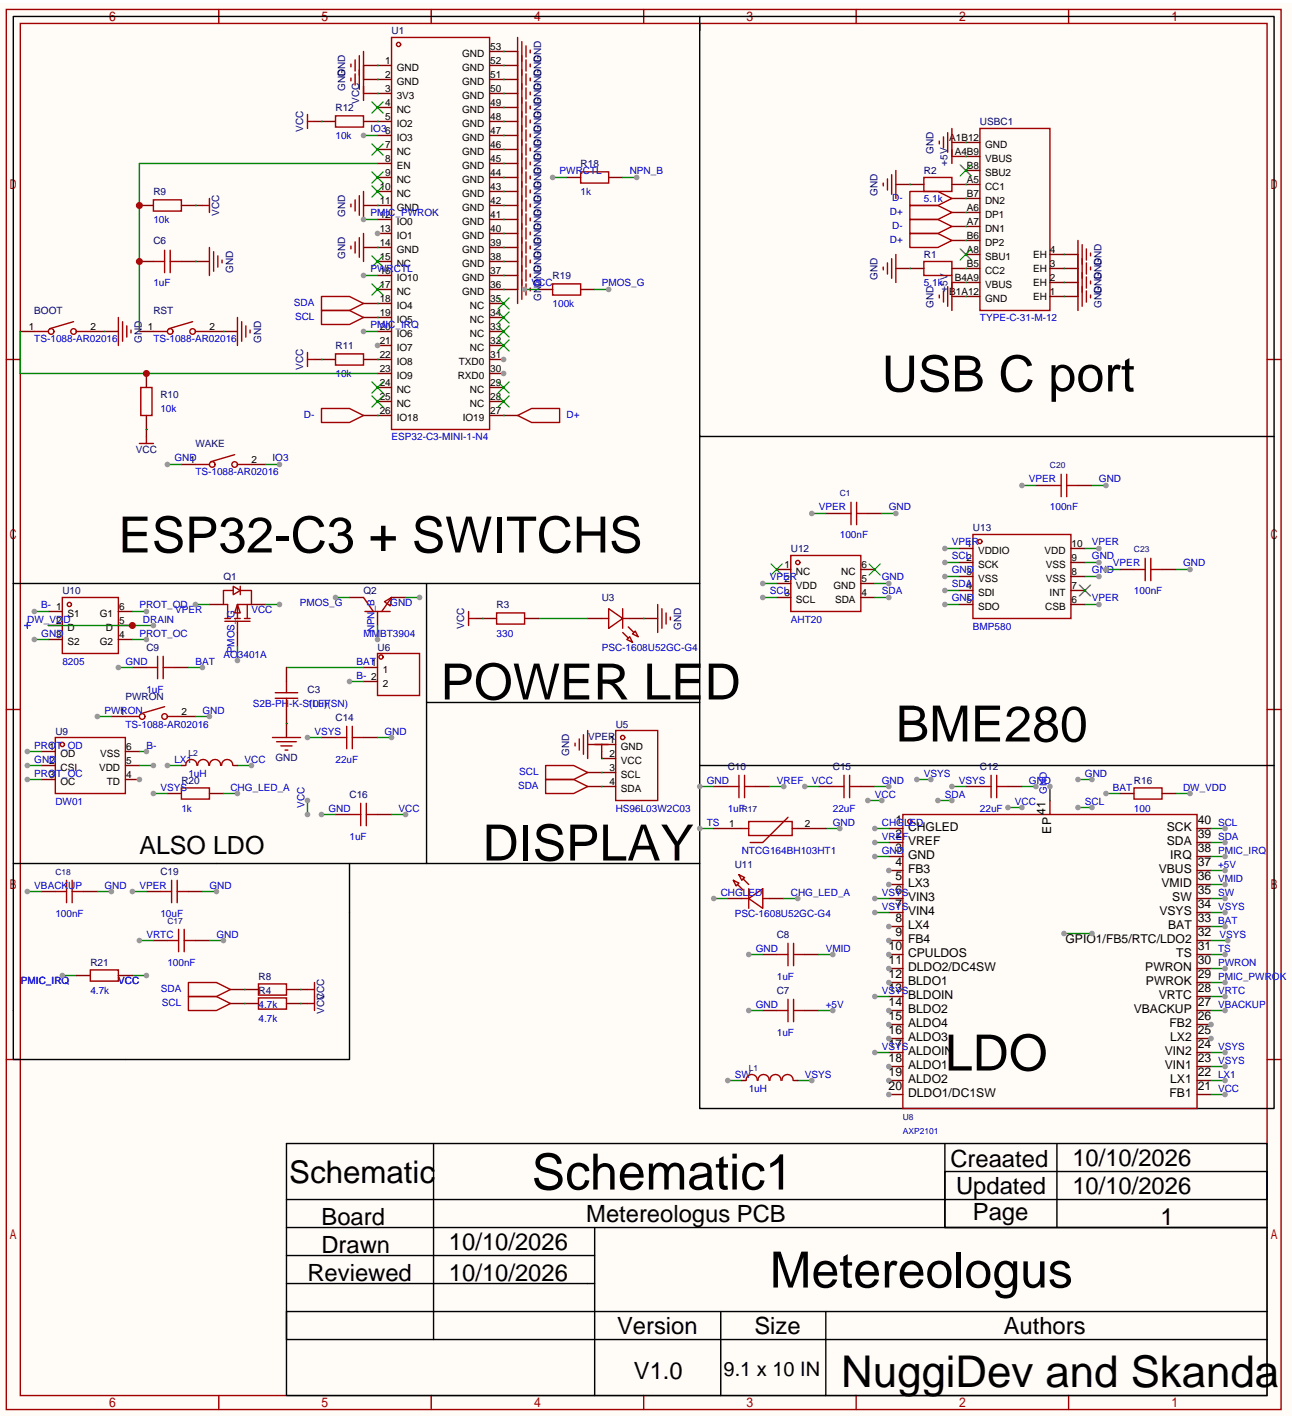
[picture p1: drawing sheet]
<svg xmlns="http://www.w3.org/2000/svg" width="231mm" height="254mm" viewBox="0 0 231 254" stroke-linecap="round" stroke-linejoin="round" font-family="sans-serif">
<defs><g id="words">
<g font-size="9">
<text x="157.8" y="70.1">USB C port</text>
<text x="21.2" y="98.9">ESP32-C3 + SWITCHS</text>
<text x="78.8" y="125.2">POWER LED</text>
<text x="160.3" y="132.7">BME280</text>
<text x="86.3" y="154">DISPLAY</text>
<text x="169" y="191.6">LDO</text>
<text x="95.1" y="212.9">Schematic1</text>
<text x="137.7" y="230.5">Metereologus</text>
</g>
<text font-size="7.8" x="150.5" y="248.3">NuggiDev and Skanda</text>
<text font-size="5.6" x="51.8" y="211.7">Schematic</text>
<text font-size="4.5" x="24.9" y="152.8">ALSO LDO</text>
<g font-size="4.3">
<text x="170" y="208.9">Creaated</text>
<text x="191.8" y="208.7">10/10/2026</text>
<text x="171" y="213.7">Updated</text>
<text x="191.8" y="213.7">10/10/2026</text>
<text x="57.5" y="219.2">Board</text>
<text x="104.9" y="218.7">Metereologus PCB</text>
<text x="174.1" y="218.4">Page</text>
<text x="207.6" y="219.2">1</text>
<text x="57.5" y="224.2">Drawn</text>
<text x="80.3" y="223.7">10/10/2026</text>
<text x="55" y="229.2">Reviewed</text>
<text x="80.3" y="229.2">10/10/2026</text>
<text x="110.4" y="238.7">Version</text>
<text x="135" y="238.7">Size</text>
<text x="179.6" y="238.7">Authors</text>
<text x="113.4" y="246.8">V1.0</text>
</g>
<text font-size="3.6" x="129.4" y="246.3">9.1 x 10 IN</text>
<g font-size="2.2">
<text x="160.2" y="147.5">1</text>
<text x="162.4" y="148.8">CHGLED</text>
<text x="187" y="145.8" transform="rotate(-90 187 145.8)">41</text>
<text x="188.1" y="149.2" transform="rotate(-90 188.1 149.2)">EP</text>
<text x="208.8" y="148.8">SCK</text>
<text x="214.3" y="147.5">40</text>
<text x="160.2" y="150">2</text>
<text x="160.2" y="152.5">3</text>
<text x="160.2" y="155">4</text>
<text x="162.4" y="151.3">VREF</text>
<text x="162.4" y="153.8">GND</text>
<text x="208.8" y="151.3">SDA</text>
<text x="209.4" y="153.8">IRQ</text>
<text x="214.3" y="155">37</text>
<text x="214.3" y="152.5">38</text>
<text x="214.3" y="150">39</text>
<text x="160.2" y="157.5">5</text>
<text x="160.2" y="160">6</text>
<text x="162.4" y="156.3">FB3</text>
<text x="162.4" y="158.8">LX3</text>
<text x="162.4" y="161.3">VIN3</text>
<text x="207.3" y="156.3">VBUS</text>
<text x="207.8" y="158.8">VMID</text>
<text x="209.7" y="161.3">SW</text>
<text x="214.3" y="160">35</text>
<text x="214.3" y="157.5">36</text>
<text x="160.2" y="162.6">7</text>
<text x="160.2" y="165.1">8</text>
<text x="160.2" y="167.6">9</text>
<text x="162.4" y="163.8">VIN4</text>
<text x="162.4" y="166.3">LX4</text>
<text x="207.4" y="163.8">VSYS</text>
<text x="209" y="166.3">BAT</text>
<text x="214.3" y="167.6">32</text>
<text x="214.3" y="165.1">33</text>
<text x="214.3" y="162.6">34</text>
<text x="159" y="170.1">10</text>
<text x="159" y="172.6">11</text>
<text x="162.4" y="168.8">FB4</text>
<text x="162.4" y="171.3">CPULDOS</text>
<text x="162.4" y="173.8">DLDO2/DC4SW</text>
<text x="190.6" y="168.8">GPIO1/FB5/RTC/LDO2</text>
<text x="204.9" y="173.8">PWRON</text>
<text x="210.4" y="171.3">TS</text>
<text x="214.3" y="172.6">30</text>
<text x="214.3" y="170.1">31</text>
<text x="159" y="175.1">12</text>
<text x="159" y="177.6">13</text>
<text x="162.4" y="176.3">BLDO1</text>
<text x="162.4" y="178.8">BLDOIN</text>
<text x="205" y="176.3">PWROK</text>
<text x="207.3" y="178.8">VRTC</text>
<text x="214.3" y="177.6">28</text>
<text x="214.3" y="175.1">29</text>
<text x="159" y="180.1">14</text>
<text x="159" y="182.6">15</text>
<text x="159" y="185.1">16</text>
<text x="162.4" y="181.3">BLDO2</text>
<text x="162.4" y="183.9">ALDO4</text>
<text x="202.8" y="181.3">VBACKUP</text>
<text x="209.2" y="183.9">FB2</text>
<text x="214.3" y="185.1">25</text>
<text x="214.3" y="182.6">26</text>
<text x="214.3" y="180.1">27</text>
<text x="159" y="187.6">17</text>
<text x="159" y="190.1">18</text>
<text x="162.4" y="186.4">ALDO3</text>
<text x="162.4" y="188.9">ALDOIN</text>
<text x="162.4" y="191.4">ALDO1</text>
<text x="208.4" y="191.4">VIN1</text>
<text x="208.4" y="188.9">VIN2</text>
<text x="209.4" y="186.4">LX2</text>
<text x="214.3" y="190.1">23</text>
<text x="214.3" y="187.6">24</text>
<text x="159" y="192.6">19</text>
<text x="159" y="195.1">20</text>
<text x="162.4" y="193.9">ALDO2</text>
<text x="162.4" y="196.4">DLDO1/DC1SW</text>
<text x="209.2" y="196.4">FB1</text>
<text x="209.4" y="193.9">LX1</text>
<text x="214.3" y="195.1">21</text>
<text x="214.3" y="192.6">22</text>
</g>
<g font-size="1.8">
<text x="68.9" y="11.4">1</text>
<text x="82.7" y="10.2">GND</text>
<text x="87.7" y="11.4">52</text>
<text x="87.7" y="8.9">53</text>
<text x="68.9" y="13.9">2</text>
<text x="68.9" y="16.4">3</text>
<text x="71" y="12.7">GND</text>
<text x="71" y="15.2">GND</text>
<text x="71" y="17.7">3V3</text>
<text x="82.7" y="17.7">GND</text>
<text x="82.7" y="15.2">GND</text>
<text x="82.7" y="12.7">GND</text>
<text x="87.7" y="16.4">50</text>
<text x="87.7" y="13.9">51</text>
<text x="68.9" y="18.9">4</text>
<text x="68.9" y="21.4">5</text>
<text x="71" y="20.2">NC</text>
<text x="71" y="22.7">IO2</text>
<text x="82.7" y="22.7">GND</text>
<text x="82.7" y="20.2">GND</text>
<text x="87.7" y="23.9">47</text>
<text x="87.7" y="21.4">48</text>
<text x="87.7" y="18.9">49</text>
<text x="68.9" y="26.4">7</text>
<text x="68.9" y="29">8</text>
<text x="71" y="25.2">IO3</text>
<text x="71" y="27.7">NC</text>
<text x="82.7" y="27.7">GND</text>
<text x="82.7" y="25.2">GND</text>
<text x="87.7" y="29">45</text>
<text x="87.7" y="26.4">46</text>
<text x="169.8" y="25.2">A1B12</text>
<text x="170.8" y="27.7">A4B9</text>
<text x="176.2" y="26.4">GND</text>
<text x="176.2" y="29">VBUS</text>
<text x="67.9" y="34">10</text>
<text x="68.9" y="31.5">9</text>
<text x="71" y="30.2">EN</text>
<text x="71" y="32.7">NC</text>
<text x="71" y="35.2">NC</text>
<text x="82.7" y="35.2">GND</text>
<text x="82.7" y="32.7">GND</text>
<text x="82.7" y="30.2">GND</text>
<text x="87.7" y="34">43</text>
<text x="87.7" y="31.5">44</text>
<text x="173" y="30.2">B8</text>
<text x="173" y="32.7">A5</text>
<text x="173" y="35.2">B7</text>
<text x="176.2" y="31.5">SBU2</text>
<text x="176.2" y="34">CC1</text>
<text x="67.9" y="36.5">11</text>
<text x="67.9" y="39">12</text>
<text x="67.9" y="41.5">13</text>
<text x="71" y="37.7">GND</text>
<text x="71" y="40.2">IO0</text>
<text x="82.7" y="40.2">GND</text>
<text x="82.7" y="37.7">GND</text>
<text x="87.7" y="41.5">40</text>
<text x="87.7" y="39">41</text>
<text x="87.7" y="36.5">42</text>
<text x="173" y="37.7">A6</text>
<text x="173" y="40.2">A7</text>
<text x="176.2" y="36.5">DN2</text>
<text x="176.2" y="39">DP1</text>
<text x="176.2" y="41.5">DN1</text>
<text x="67.9" y="44">14</text>
<text x="67.9" y="46.5">15</text>
<text x="71" y="42.7">IO1</text>
<text x="71" y="45.2">GND</text>
<text x="71" y="47.8">NC</text>
<text x="82.7" y="47.8">GND</text>
<text x="82.7" y="45.2">GND</text>
<text x="82.7" y="42.7">GND</text>
<text x="87.7" y="46.5">38</text>
<text x="87.7" y="44">39</text>
<text x="173" y="42.7">B6</text>
<text x="173" y="45.2">A8</text>
<text x="173" y="47.8">B5</text>
<text x="176.2" y="44">DP2</text>
<text x="176.2" y="46.5">SBU1</text>
<text x="184.8" y="46.2">EH</text>
<text x="187.8" y="45.2">4</text>
<text x="187.8" y="47.8">3</text>
<text x="67.9" y="49">16</text>
<text x="67.9" y="51.5">17</text>
<text x="71" y="50.3">IO10</text>
<text x="71" y="52.8">NC</text>
<text x="82.7" y="52.8">GND</text>
<text x="82.7" y="50.3">GND</text>
<text x="87.7" y="51.5">36</text>
<text x="87.7" y="49">37</text>
<text x="169.8" y="52.8">B1A12</text>
<text x="170.8" y="50.3">B4A9</text>
<text x="176.2" y="49">CC2</text>
<text x="176.2" y="51.5">VBUS</text>
<text x="184.8" y="48.8">EH</text>
<text x="184.8" y="51.3">EH</text>
<text x="184.8" y="53.8">EH</text>
<text x="187.8" y="50.3">2</text>
<text x="187.8" y="52.8">1</text>
<text x="5.1" y="59">1</text>
<text x="16.2" y="59">2</text>
<text x="26.4" y="59">1</text>
<text x="37.5" y="59">2</text>
<text x="67.9" y="54">18</text>
<text x="67.9" y="56.5">19</text>
<text x="67.9" y="59">20</text>
<text x="71" y="55.3">IO4</text>
<text x="71" y="57.8">IO5</text>
<text x="84.1" y="57.8">NC</text>
<text x="84.1" y="55.3">NC</text>
<text x="87.7" y="59">33</text>
<text x="87.7" y="56.5">34</text>
<text x="87.7" y="54">35</text>
<text x="176.2" y="54">GND</text>
<text x="67.9" y="61.5">21</text>
<text x="67.9" y="64">22</text>
<text x="71" y="60.3">IO6</text>
<text x="71" y="62.8">IO7</text>
<text x="71" y="65.3">IO8</text>
<text x="82.1" y="65.3">TXD0</text>
<text x="84.1" y="62.8">NC</text>
<text x="84.1" y="60.3">NC</text>
<text x="87.7" y="64">31</text>
<text x="87.7" y="61.5">32</text>
<text x="67.9" y="66.5">23</text>
<text x="67.9" y="69.1">24</text>
<text x="67.9" y="71.6">25</text>
<text x="71" y="67.8">IO9</text>
<text x="71" y="70.3">NC</text>
<text x="81.9" y="67.8">RXD0</text>
<text x="84.1" y="70.3">NC</text>
<text x="87.7" y="71.6">28</text>
<text x="87.7" y="69.1">29</text>
<text x="87.7" y="66.5">30</text>
<text x="67.9" y="74.1">26</text>
<text x="71" y="72.8">NC</text>
<text x="71" y="75.3">IO18</text>
<text x="82.8" y="75.3">IO19</text>
<text x="84.1" y="72.8">NC</text>
<text x="87.7" y="74.1">27</text>
<text x="34" y="82.8">1</text>
<text x="45" y="82.8">2</text>
<text x="140.4" y="101.6">1</text>
<text x="154.1" y="101.6">6</text>
<text x="172.9" y="97.9">1</text>
<text x="172.9" y="100.4">2</text>
<text x="175" y="99.1">VDDIO</text>
<text x="175" y="101.6">SCK</text>
<text x="186.9" y="99.1">VDD</text>
<text x="187.1" y="101.6">VSS</text>
<text x="191.7" y="100.4">9</text>
<text x="191.7" y="97.9">10</text>
<text x="140.4" y="104.1">2</text>
<text x="140.4" y="106.6">3</text>
<text x="142.4" y="102.9">NC</text>
<text x="142.4" y="105.4">VDD</text>
<text x="142.4" y="107.9">SCL</text>
<text x="149.1" y="105.4">GND</text>
<text x="149.4" y="107.9">SDA</text>
<text x="150.5" y="102.9">NC</text>
<text x="154.1" y="106.6">4</text>
<text x="154.1" y="104.1">5</text>
<text x="172.9" y="102.9">3</text>
<text x="172.9" y="105.4">4</text>
<text x="172.9" y="107.9">5</text>
<text x="175" y="104.1">VSS</text>
<text x="175" y="106.6">SDI</text>
<text x="187.1" y="104.1">VSS</text>
<text x="187.8" y="106.6">INT</text>
<text x="191.7" y="107.9">6</text>
<text x="191.7" y="105.4">7</text>
<text x="191.7" y="102.9">8</text>
<text x="10" y="111.7">2</text>
<text x="12.1" y="110.4">S1</text>
<text x="12.1" y="112.9">D</text>
<text x="17.9" y="110.4">G1</text>
<text x="19" y="112.9">D</text>
<text x="21.3" y="111.7">5</text>
<text x="21.3" y="109.2">6</text>
<text x="175" y="109.2">SDO</text>
<text x="187" y="109.2">CSB</text>
<text x="10" y="114.2">3</text>
<text x="12.1" y="115.4">S2</text>
<text x="17.9" y="115.4">G2</text>
<text x="21.3" y="114.2">4</text>
<text x="66.4" y="119.2">1</text>
<text x="68.5" y="120.4">1</text>
<text x="68.5" y="122.9">2</text>
<text x="21.4" y="127.9">1</text>
<text x="32.5" y="127.9">2</text>
<text x="8.8" y="134.2">1</text>
<text x="8.8" y="136.7">2</text>
<text x="10.8" y="135.5">OD</text>
<text x="10.8" y="138">CSI</text>
<text x="17.7" y="138">VDD</text>
<text x="17.9" y="135.5">VSS</text>
<text x="22.6" y="136.7">5</text>
<text x="22.6" y="134.2">6</text>
<text x="109" y="133">1</text>
<text x="109" y="135.5">2</text>
<text x="109" y="138">3</text>
<text x="111.1" y="134.2">GND</text>
<text x="111.1" y="136.7">VCC</text>
<text x="8.8" y="139.2">3</text>
<text x="10.8" y="140.5">OC</text>
<text x="19.1" y="140.5">TD</text>
<text x="22.6" y="139.2">4</text>
<text x="109" y="140.5">4</text>
<text x="111.1" y="139.2">SCL</text>
<text x="111.1" y="141.7">SDA</text>
<text x="130.5" y="148">1</text>
<text x="144" y="148">2</text>
</g>
<g font-size="1.8" fill="#000080">
<text x="70" y="6.2">U1</text>
<text x="61.7" y="16.2" transform="rotate(-90 61.7 16.2)">GND</text>
<text x="61.7" y="13.7" transform="rotate(-90 61.7 13.7)">GND</text>
<text x="54.2" y="23.6" transform="rotate(-90 54.2 23.6)">VCC</text>
<text x="60" y="20">R12</text>
<text x="64.2" y="18.6" transform="rotate(-90 64.2 18.6)">VCC</text>
<text x="175.3" y="22.5">USBC1</text>
<text x="103.9" y="30">R18</text>
<text x="167" y="27.5" transform="rotate(-90 167 27.5)">GND</text>
<text x="169.5" y="29.6" transform="rotate(-90 169.5 29.6)">+5V</text>
<text x="27.4" y="35">R9</text>
<text x="157" y="35" transform="rotate(-90 157 35)">GND</text>
<text x="165.3" y="31.2">R2</text>
<text x="39.2" y="38.7" transform="rotate(-90 39.2 38.7)">VCC</text>
<text x="61.7" y="38.8" transform="rotate(-90 61.7 38.8)">GND</text>
<text x="27.4" y="43.8">C6</text>
<text x="61.7" y="46.3" transform="rotate(-90 61.7 46.3)">GND</text>
<text x="165.3" y="46.3">R1</text>
<text x="41.7" y="48.8" transform="rotate(-90 41.7 48.8)">GND</text>
<text x="96.8" y="53.8" transform="rotate(-90 96.8 53.8)">GND GND GND GND GND GND GND GND GND</text>
<text x="96.8" y="51.3" transform="rotate(-90 96.8 51.3)">GND GND GND GND GND GND GND GND GND</text>
<text x="98.9" y="50">R19</text>
<text x="157" y="50" transform="rotate(-90 157 50)">GND</text>
<text x="169.5" y="52.2" transform="rotate(-90 169.5 52.2)">+5V</text>
<text x="197.1" y="52.6" transform="rotate(-90 197.1 52.6)">GND GND</text>
<text x="6.1" y="56.3">BOOT</text>
<text x="27.4" y="56.3">RST</text>
<text x="167" y="55.1" transform="rotate(-90 167 55.1)">GND</text>
<text x="197.1" y="55.1" transform="rotate(-90 197.1 55.1)">GND GND</text>
<text x="25.4" y="61.3" transform="rotate(-90 25.4 61.3)">GND</text>
<text x="46.7" y="61.3" transform="rotate(-90 46.7 61.3)">GND</text>
<text x="60" y="62.6">R11</text>
<text x="28.7" y="71.3">R10</text>
<text x="54.2" y="66.2" transform="rotate(-90 54.2 66.2)">VCC</text>
<text x="24.3" y="81.1">VCC</text>
<text x="35" y="80.1">WAKE</text>
<text x="174.1" y="95.1">U13</text>
<text x="141.5" y="98.9">U12</text>
<text x="11.2" y="106.4">U10</text>
<text x="40" y="103.9">Q1</text>
<text x="65" y="106.4">Q2</text>
<text x="107.6" y="107.7">U3</text>
<text x="83" y="112.6" transform="rotate(-90 83 112.6)">VCC</text>
<text x="88.8" y="108.9">R3</text>
<text x="121.9" y="112.7" transform="rotate(-90 121.9 112.7)">GND</text>
<text x="26.2" y="116.4">C9</text>
<text x="67.5" y="116.4">U6</text>
<text x="22.4" y="125.2">PWRON</text>
<text x="55" y="124">C3</text>
<text x="9.9" y="131.5">U9</text>
<text x="60" y="129">C14</text>
<text x="110.1" y="130.2">U5</text>
<text x="49.3" y="136.2">GND</text>
<text x="101.8" y="135.3" transform="rotate(-90 101.8 135.3)">GND</text>
<text x="105.2" y="132.5">VPER</text>
<text x="130.2" y="137.7">C10</text>
<text x="149" y="137.7">C15</text>
<text x="175.3" y="137.7">C12</text>
<text x="32.5" y="140.2">R20</text>
<text x="62.5" y="142.8">C16</text>
<text x="202.9" y="140.2">R16</text>
<text x="131.4" y="155.3">U11</text>
<text x="28.7" y="156.5">C19</text>
<text x="139" y="167.8">C8</text>
<text x="16.2" y="172.8">R21</text>
<text x="46.2" y="177.8">R4</text>
<text x="46.2" y="175.3">R8</text>
<text x="58" y="179" transform="rotate(-90 58 179)">VCC</text>
<text x="139" y="177.8">C7</text>
<text x="58" y="181.5" transform="rotate(-90 58 181.5)">VCC</text>
</g>
<g font-size="1.8" fill="#00f">
<text x="66.3" y="23.7">IO36</text>
<text x="60" y="25">10k</text>
<text x="100.1" y="31.2">PWRCTL</text>
<text x="103.9" y="35">1k</text>
<text x="112.7" y="31.2">NPN_B</text>
<text x="159.6" y="36">D-</text>
<text x="27.4" y="40">10k</text>
<text x="66.3" y="38.7">PMIC_PWROK</text>
<text x="159.2" y="38.5">D+</text>
<text x="159.6" y="41">D-</text>
<text x="165.3" y="36.2">5.1k</text>
<text x="159.2" y="43.5">D+</text>
<text x="27.4" y="51.3">1uF</text>
<text x="66.3" y="48.8">PWRCTL</text>
<text x="95.1" y="51.3">VCC</text>
<text x="107.6" y="51.3">PMOS_G</text>
<text x="165.3" y="51.3">5.1k</text>
<text x="52.6" y="54.8">SDA</text>
<text x="52.8" y="57.3">SCL</text>
<text x="66.3" y="58.8">PMIC_IRQ</text>
<text x="98.9" y="55">100k</text>
<text x="175.3" y="57.5">TYPE-C-31-M-12</text>
<text x="6.1" y="61.3">TS-1088-AR02016</text>
<text x="27.4" y="61.3">TS-1088-AR02016</text>
<text x="60" y="67.6">10k</text>
<text x="28.7" y="73.8">10k</text>
<text x="54.4" y="74.8">D-</text>
<text x="101.4" y="74.8">D+</text>
<text x="31.2" y="82.6">GND</text>
<text x="48.7" y="82.6">IO3</text>
<text x="70" y="78.8">ESP32-C3-MINI-1-N4</text>
<text x="35" y="85.1">TS-1088-AR02016</text>
<text x="184.1" y="86.4">VPER</text>
<text x="196.6" y="86.4">GND</text>
<text x="146.5" y="91.4">VPER</text>
<text x="159" y="91.4">GND</text>
<text x="187.8" y="91.4">100nF</text>
<text x="150.2" y="96.4">100nF</text>
<text x="170.3" y="97.6">VPER</text>
<text x="170.3" y="100.1">SCL</text>
<text x="195.4" y="100.1">GND</text>
<text x="195.4" y="97.6">VPER</text>
<text x="199.1" y="101.4">VPER</text>
<text x="211.6" y="101.4">GND</text>
<text x="137.7" y="103.9">VPER</text>
<text x="137.7" y="106.4">SCL</text>
<text x="157.8" y="103.9">GND</text>
<text x="157.8" y="106.4">SDA</text>
<text x="170.3" y="102.7">GND</text>
<text x="170.3" y="107.7">GND</text>
<text x="170.3" y="105.2">SDA</text>
<text x="195.4" y="102.7">GND</text>
<text x="195.4" y="107.7">VPER</text>
<text x="202.9" y="106.4">100nF</text>
<text x="4.9" y="111.4">DW_VDD</text>
<text x="7.4" y="113.9">GND</text>
<text x="7.4" y="108.9">B- 1</text>
<text x="24.9" y="108.9">PROT_OD</text>
<text x="24.9" y="113.9">PROT_OC</text>
<text x="25.6" y="111.4">DRAIN</text>
<text x="31.3" y="109.7">VPER</text>
<text x="45" y="109.7">VCC</text>
<text x="53.6" y="108.4">PMOS_G</text>
<text x="65" y="113.9">MMBT3904</text>
<text x="67" y="113.2" transform="rotate(-90 67 113.2)">NPN_B</text>
<text x="69.8" y="108.4">GND</text>
<text x="88.8" y="113.9">330</text>
<text x="141.5" y="111.4">AHT20</text>
<text x="174.1" y="112.7">BMP580</text>
<text x="11.2" y="118.9">8205</text>
<text x="22.4" y="118.9">GND</text>
<text x="35" y="118.9">BAT</text>
<text x="40" y="117.7">AO3401A</text>
<text x="41.9" y="117" transform="rotate(-90 41.9 117)">PMOS_G</text>
<text x="63.8" y="118.9">BAT</text>
<text x="107.6" y="116.4">PSC-1608U52GC-G4</text>
<text x="26.2" y="124">1uF</text>
<text x="63.8" y="121.5">B- 2</text>
<text x="18.7" y="127.7">PWRON</text>
<text x="22.4" y="130.2">TS-1088-AR02016</text>
<text x="36.2" y="127.7">GND</text>
<text x="45.3" y="126.5">S2B-PH-K-S(LF)(SN)</text>
<text x="55" y="126.5">10uF</text>
<text x="56.3" y="131.5">VSYS</text>
<text x="68.8" y="131.5">GND</text>
<text x="6.1" y="136.5">GND</text>
<text x="6.1" y="134">PROT_OD</text>
<text x="26.2" y="134">B-</text>
<text x="31.2" y="136.5">LX1</text>
<text x="43.7" y="136.5">VCC</text>
<text x="60" y="136.5">22uF</text>
<text x="6.1" y="139">PROT_OC</text>
<text x="28.7" y="141.5">VSYS</text>
<text x="33.7" y="139">1uH</text>
<text x="41.2" y="141.5">CHG_LED_A</text>
<text x="92.7" y="141.3">SDA</text>
<text x="92.9" y="138.7">SCL</text>
<text x="126.4" y="140.2">GND</text>
<text x="139" y="140.2">VREF</text>
<text x="145.2" y="140.2">VCC</text>
<text x="156.5" y="142.8">VCC</text>
<text x="157.8" y="140.2">GND</text>
<text x="165.3" y="139">VSYS</text>
<text x="169" y="142.8">SDA</text>
<text x="171.5" y="140.2">VSYS</text>
<text x="184.1" y="140.2">GND</text>
<text x="187.3" y="142" transform="rotate(-90 187.3 142)">GND</text>
<text x="194.1" y="139">GND</text>
<text x="199.1" y="141.5">BAT</text>
<text x="211.6" y="141.5">DW_VDD</text>
<text x="9.9" y="144">DW01</text>
<text x="32.5" y="145.3">1k</text>
<text x="54.5" y="144.5" transform="rotate(-90 54.5 144.5)">VCC</text>
<text x="58.8" y="145.3">GND</text>
<text x="71.3" y="145.3">VCC</text>
<text x="110.1" y="145.3">HS96L03W2C03</text>
<text x="126.4" y="147.8">TS</text>
<text x="130.2" y="145.3">1uF</text>
<text x="149" y="147.8">GND</text>
<text x="149" y="145.3">22uF</text>
<text x="157.8" y="147.8">CHGLED</text>
<text x="175.3" y="145.3">22uF</text>
<text x="181.6" y="144">VCC</text>
<text x="194.1" y="144">SCL</text>
<text x="202.9" y="145.3">100</text>
<text x="217.9" y="147.8">SCL</text>
<text x="62.5" y="150.3">1uF</text>
<text x="132.7" y="152.8">NTCG164BH103HT1</text>
<text x="157.8" y="152.8">GND</text>
<text x="157.8" y="150.3">VREF</text>
<text x="217.9" y="155.3">+5V</text>
<text x="217.9" y="150.3">SDA</text>
<text x="217.9" y="152.8">PMIC_IRQ</text>
<text x="6.1" y="159">VBACKUP</text>
<text x="18.7" y="159">GND</text>
<text x="24.9" y="159">VPER</text>
<text x="37.5" y="159">GND</text>
<text x="128.9" y="160.3">CHGLED</text>
<text x="141.5" y="160.3">CHG_LED_A</text>
<text x="157.8" y="160.3">VSYS</text>
<text x="217.9" y="157.8">VMID</text>
<text x="217.9" y="160.3">SW</text>
<text x="9.9" y="164.1">100nF</text>
<text x="26.2" y="167.8">VRTC</text>
<text x="28.7" y="164.1">10uF</text>
<text x="38.7" y="167.8">GND</text>
<text x="131.4" y="164.1">PSC-1608U52GC-G4</text>
<text x="157.8" y="162.8">VSYS</text>
<text x="217.9" y="162.8">VSYS</text>
<text x="217.9" y="165.3">BAT</text>
<text x="218.2" y="167.8">VSYS</text>
<text x="29.9" y="172.8">100nF</text>
<text x="135.2" y="170.3">GND</text>
<text x="147.7" y="170.3">VMID</text>
<text x="217.9" y="172.8">PWRON</text>
<text x="217.9" y="170.3">TS</text>
<text x="3.8" y="176.1">PMIC_IRQ</text>
<text x="16.2" y="177.8">4.7k</text>
<text x="21.2" y="176.1">VCC</text>
<text x="28.8" y="177.6">SDA</text>
<text x="139" y="175.3">1uF</text>
<text x="157.8" y="177.8">VSYS</text>
<text x="217.9" y="175.3">PMIC_PWROK</text>
<text x="217.9" y="177.8">VRTC</text>
<text x="29" y="180.1">SCL</text>
<text x="46.2" y="182.9">4.7k</text>
<text x="46.2" y="180.3">4.7k</text>
<text x="135.2" y="180.3">GND</text>
<text x="139" y="185.4">1uF</text>
<text x="147.7" y="180.3">+5V</text>
<text x="217.9" y="180.3">VBACKUP</text>
<text x="157.8" y="187.9">VSYS</text>
<text x="217.9" y="190.4">VSYS</text>
<text x="217.9" y="187.9">VSYS</text>
<text x="131.4" y="192.9">SW</text>
<text x="134" y="195.4">1uH</text>
<text x="144" y="192.9">VSYS</text>
<text x="217.9" y="195.4">VCC</text>
<text x="217.9" y="192.9">LX1</text>
</g>
<g font-size="1.5" fill="#000080">
<text x="187.8" y="83.9">C20</text>
<text x="150.2" y="88.9">C1</text>
<text x="202.9" y="98.9">C23</text>
<text x="33.7" y="135.2">L2</text>
<text x="132.7" y="145.3">R17</text>
<text x="9.9" y="156.5">C18</text>
<text x="29.9" y="165.3">C17</text>
<text x="134" y="191.6">L1</text>
<text x="161.5" y="200.4">U8</text>
</g>
<text font-size="1.5" fill="#00f" x="161.5" y="202.9">AXP2101</text>
</g></defs>
<path d="M0 .6h231.1v252.8h-231.1z" fill="#fffcf7"/>
<g fill="none" stroke="#a10000" stroke-width=".25">
<path d="M1.1 1.7h228.1v250.6h-228.1zM3.6 4.2h223.1v245.6h-223.1zM39.1 1.7v2.5M70 6.7h17.6v70.2h-17.6zM77.1 1.7v2.5M115.2 1.7v2.5M153.2 1.7v2.5M191.2 1.7v2.5M1.1 64.3h2.5M226.7 64.3h2.5M1.1 127h2.5M226.7 127h2.5"/>
<path d="M1.1 189.7h2.5M226.7 189.7h2.5M39.1 249.8v2.5M77.1 249.8v2.5M115.2 249.8v2.5M153.2 249.8v2.5M191.2 249.8v2.5"/>
<circle cx="71.3" cy="8" r=".38"/>
</g>
<g fill="none" stroke="#870000" stroke-width=".25">
<path d="M67.5 11.7h2.5M67.5 14.2h2.5M67.5 16.7h2.5M67.5 19.2h2.5M67.5 21.7h2.5M67.5 24.2h2.5M67.5 26.8h2.5M67.5 29.3h2.5M67.5 31.8h2.5M67.5 34.3h2.5M67.5 36.8h2.5M67.5 39.3h2.5"/>
<path d="M67.5 41.8h2.5"/>
</g>
<path d="M66.5 18.2l2 2M68.5 18.2l-2 2M66.5 25.8l2 2M66.5 30.8l2 2M66.5 33.3l2 2M68.5 25.8l-2 2M68.5 30.8l-2 2M68.5 33.3l-2 2" fill="none" stroke="#3c3" stroke-width=".25"/>
<circle cx="67.5" cy="41.8" r=".5" fill="#999"/>
<path d="M67.5 44.3h2.5M67.5 46.8h2.5M67.5 49.3h2.5M67.5 51.8h2.5M67.5 54.3h2.5M67.5 56.8h2.5M67.5 59.3h2.5M67.5 61.8h2.5" fill="none" stroke="#870000" stroke-width=".25"/>
<path d="M66.5 45.8l2 2M66.5 50.8l2 2M68.5 45.8l-2 2M68.5 50.8l-2 2" fill="none" stroke="#3c3" stroke-width=".25"/>
<circle cx="67.5" cy="61.8" r=".5" fill="#999"/>
<path d="M67.5 64.3h2.5M67.5 66.9h2.5M67.5 69.4h2.5M67.5 71.9h2.5M67.5 74.4h2.5M87.6 66.9h2.5M87.6 69.4h2.5M87.6 71.9h2.5M87.6 74.4h2.5" fill="none" stroke="#870000" stroke-width=".25"/>
<path d="M66.5 68.4l2 2M66.5 70.9l2 2M68.5 68.4l-2 2M68.5 70.9l-2 2M89.1 70.9l2 2M89.1 68.4l2 2M91.1 70.9l-2 2M91.1 68.4l-2 2" fill="none" stroke="#3c3" stroke-width=".25"/>
<circle cx="90.1" cy="66.9" r=".5" fill="#999"/>
<path d="M87.6 64.3h2.5" fill="none" stroke="#870000" stroke-width=".25"/>
<circle cx="90.1" cy="64.3" r=".5" fill="#999"/>
<g fill="none" stroke="#870000" stroke-width=".25">
<path d="M65 14.2h2.5M65 11.7h2.5M66.3 16.7h1.2M87.6 19.2h5M87.6 16.7h5M87.6 14.2h5M87.6 11.7h5M87.6 9.2h5M24.9 36.8h2.5M32.5 36.8h3.7M56.3 21.7h3.7M65 36.8h2.5"/>
<path d="M65 21.7h2.5M87.6 39.3h5M87.6 36.8h5M87.6 34.3h5M87.6 31.8h5M87.6 29.3h5M87.6 26.8h5M87.6 24.2h5M87.6 21.7h5M160.3 33h5M170.3 38h5M170.3 35.5h5"/>
<path d="M170.3 25.5h5M170.3 33h5M171.5 28h3.8M172.8 30.5h2.5M3.6 59.3h2.5M16.2 59.3h5M24.9 59.3h2.5M24.9 46.8h2.5M32.5 46.8h5M37.5 59.3h5M65 56.8h2.5M65 54.3h2.5"/>
<path d="M65 44.3h2.5M87.6 59.3h2.5M87.6 56.8h2.5M87.6 54.3h2.5M87.6 51.8h5M87.6 49.3h5M87.6 46.8h5M87.6 44.3h5M87.6 41.8h5M160.3 48.1h5M170.3 43h5M170.3 40.5h5"/>
<path d="M170.3 48.1h5M170.3 53.1h5M171.5 50.6h3.8M172.8 45.6h2.5M187.8 45.6h5M187.8 48.1h5M187.8 50.6h5M187.8 53.1h5M26.2 66.9v2.5M26.2 74.4v3.7M56.3 64.3h3.7M65 74.4h2.5"/>
<path d="M65 64.3h2.5M87.6 61.8h2.5M90.1 74.4h2.5M51.3 119.5v2.5M65 119.5h2.5M85.1 110.7h1.2M105.1 110.7h2.5M112.7 110.7h5M51.3 127v5M65 122h2.5M105.1 133.3h5M107.6 135.8h2.5"/>
<path d="M107.6 138.3h2.5M107.6 140.8h2.5M159 148.3h2.5M159 150.8h2.5M159 153.3h2.5M159 155.8h2.5M43.7 179.6h2.5M43.7 177.1h2.5M51.3 179.6h3.7M51.3 177.1h3.7"/>
</g>
<path d="M171.8 29.5l2 2M173.8 29.5l-2 2M89.1 58.3l2 2M89.1 55.8l2 2M89.1 53.3l2 2M91.1 58.3l-2 2M91.1 55.8l-2 2M91.1 53.3l-2 2M171.8 44.5l2 2.1M173.8 44.5l-2 2.1M89.1 60.8l2 2M91.1 60.8l-2 2" fill="none" stroke="#3c3" stroke-width=".25"/>
<g fill="none" stroke="#a10000" stroke-width=".25">
<path d="M62.8 11.5v.5M62.8 14v.5M63.5 10.7v2M63.5 13.2v2M64.3 10v6M65 9.2v8.8M65 16.7h1.3M92.6 6.7v47.6M93.4 7.5v46.1M94.1 8.2v2M94.1 10.7v2M94.1 13.2v2"/>
<path d="M94.1 15.7v2M94.1 18.2v2M94.9 9v.5M94.9 11.5v.5M94.9 14v.5M94.9 16.5v.5M94.9 19v.5M27.4 35.8h5.1v2h-5.1zM36.2 36.8h1.3M37.5 35.5v2.5M55 20.5v2.5M55 21.7h1.3"/>
<path d="M60 20.7h5v2h-5zM62.8 36.5v.5M63.5 35.8v2M64.3 35v3.5M65 34.3v5M94.1 20.7v2M94.1 23.2v2.1M94.1 25.8v2M94.1 28.3v2M94.1 30.8v2M94.1 33.3v2M94.1 35.8v2"/>
<path d="M94.1 38.3v2M94.9 21.5v.5M94.9 24v.5M94.9 26.5v.5M94.9 29v.5M94.9 31.5v.5M94.9 34v.5M94.9 36.5v.5M94.9 39v.5M158 32.8v.5M158.8 32v2M159.5 31.3v3.5"/>
<path d="M160.3 30.5v5M162.8 36.8h5l2.5 1.2-2.5 1.3h-5zM162.8 34.3h5l2.5 1.2-2.5 1.3h-5zM162.8 39.3h5l2.5 1.2-2.5 1.3h-5zM165.3 31.8h5v2.5h-5zM168 25.3v.5M168.8 24.5v2M169.5 23.7v3.6M170.3 23v6.3M170.3 28h1.2M175.3 23h12.5v32.6h-12.5zM6.1 59.3h2.5"/>
<path d="M13.2 57.6l-4.3 1.2M13.7 59.3h2.5M21.2 56.8v5M21.9 57.6v3.5M22.7 58.3v2M23.4 59.1v.5M27.4 46.8h2M27.4 59.3h2.5M29.4 44.8v4M30.4 46.8h2.1M30.4 44.8v4M34.5 57.6l-4.3 1.2"/>
<path d="M35 59.3h2.5M37.5 44.3v5M38.2 45v3.6M39 45.8v2M39.7 46.6v.5M42.5 56.8v5M43.2 57.6v3.5M44 58.3v2M44.7 59.1v.5M57.5 53.1h5l2.5 1.2-2.5 1.3h-5zM57.5 55.6h5l2.5 1.2-2.5 1.3h-5zM62.8 44v.5"/>
<path d="M63.5 43.3v2M64.3 42.5v3.6M65 41.8v5M94.1 40.8v2M94.1 43.3v2M94.1 45.8v2M94.1 48.3v2M94.1 50.8v2M94.9 41.5v.5M94.9 44v.5M94.9 46.6v.5M94.9 49.1v.5"/>
<path d="M94.9 51.6v.5M158 47.8v.5M158.8 47.1v2M159.5 46.3v3.5M160.3 45.6v5M162.8 41.8h5l2.5 1.2-2.5 1.3h-5zM165.3 46.8h5v2.5h-5zM168 52.8v.5M168.8 52.1v2M169.5 51.3v3.5M170.3 49.3v6.3M170.3 50.6h1.2"/>
<path d="M192.8 43v12.6M193.6 43.8v11M194.4 44.5v2.1M194.4 47.1v2M194.4 49.6v2M194.4 52.1v2M195.1 45.3v.5M195.1 47.8v.5M195.1 50.3v.5M195.1 52.8v.5M24.9 79.4h2.5M25.2 69.4h2v5h-2z"/>
<path d="M26.2 78.1v1.3M55 63.1v2.5M55 64.3h1.3M57.5 73.1h5l2.5 1.3-2.5 1.2h-5zM60 63.3h5v2h-5zM92.6 74.4l2.5-1.3h5v2.5h-5zM67.5 117h7.6v7.5h-7.6zM83.8 110.7h1.3M83.8 109.5v2.5M107.6 110.7h1.3M108.9 109l2.5 1.7-2.5 1.8zM111.4 113.2l1 1"/>
<path d="M111.4 110.7h1.3M111.4 109v3.5M112.1 114.5l.6-.5 .5 1zM112.4 112.2l1 1M113.2 113.5l.5-.5 .5 1zM117.7 108.2v5M118.4 109v3.5M119.2 109.7v2M119.9 110.5v.5M48.7 132h5.1M49.2 125h4.1M49.2 124h4.1"/>
<path d="M49.5 132.8h3.5M50.2 133.5h2.1M51 134.3h.5M51.3 122v2M51.3 125v2M102.9 133v.5M103.6 132.3v2M104.4 131.5v3.5M105.1 130.8v5M110.1 130.8h7.6v12.5h-7.6zM161.5 145.8h52.6v52.6h-52.6zM46.2 178.6h5.1v2h-5.1z"/>
<path d="M46.2 176.1h5.1v2h-5.1zM55 179.6h1.3M55 177.1h1.3M56.3 175.9v5"/>
<circle cx="9.1" cy="59.3" r=".5"/>
<circle cx="13.2" cy="59.3" r=".5"/>
<circle cx="30.4" cy="59.3" r=".5"/>
<circle cx="34.5" cy="59.3" r=".5"/>
<circle cx="68.2" cy="117.6" r=".38"/>
<circle cx="111.4" cy="132" r=".38"/>
<circle cx="162.8" cy="147" r=".38"/>
</g>
<g fill="none" stroke="#008700" stroke-width=".25">
<path d="M67.5 11.7h.1M67.5 14.2h.1M67.5 16.7h.1M90.1 9.2h.1M90.1 11.7h.1M90.1 14.2h.1M90.1 16.7h.1M90.1 19.2h.1M35 36.8h.1M57.5 21.7h.1M67.5 36.8h.1M67.5 21.7h.1"/>
<path d="M90.1 21.7h.1M90.1 36.8h.1M90.1 34.3h.1M90.1 31.8h.1M90.1 29.3h.1M90.1 26.8h.1M90.1 24.2h.1M90.1 39.3h.1M162.8 33h.1M172.8 25.5h.1M172.8 28h.1M172.8 38h.1"/>
<path d="M172.8 35.5h.1M172.8 33h.1M18.7 59.3h.1M35 46.8h.1M40 59.3h.1M67.5 44.3h.1M67.5 54.3h.1M67.5 56.8h.1M90.1 51.8h.1M90.1 49.3h.1M90.1 46.8h.1M90.1 44.3h.1"/>
<path d="M90.1 41.8h.1M162.8 48.1h.1M172.8 53.1h.1M172.8 50.6h.1M172.8 43h.1M172.8 40.5h.1M172.8 48.1h.1M190.3 45.6h.1M190.3 48.1h.1M190.3 50.6h.1M190.3 53.1h.1M26.2 76.9h.1"/>
<path d="M57.5 64.3h.1M67.5 64.3h.1M67.5 74.4h.1M90.1 74.4h.1M51.3 119.5h13.7M115.2 110.7h.1M51.3 129.5h.1M107.6 133.3h.1M107.6 135.8h.1"/>
</g>
<g fill="none" stroke="#000" stroke-width=".25">
<path d="M125.2 4.2v73.9h102.7M125.2 5.5v-2.6h102.7v195.5h-102.7v-120.3M125.2 2.9h-122.8v101.5M2.4 104.4v50.2h36.3M2.4 104.4h122.8M76.3 104.4v21.3h48.9M76.3 125.7v28.9h48.9M125.2 137h102.7M51.3 204.7h175.4v45.1h-175.4zM51.3 214.7h175.4v-5h-57.7v10h57.7h-175.4M77.6 204.7v35.1h149.1M106.4 219.7v10.1h-55.1"/>
<path d="M169 204.7v15M189.1 204.7v15M51.3 224.7h55.1M106.4 229.8v20M128.9 234.8v15M147.7 234.8v15M226.7 234.8h-175.4v5h26.3"/>
</g>
<circle cx="159" cy="155.8" r=".5" fill="#999"/>
<path d="M159 158.3h2.5" fill="none" stroke="#870000" stroke-width=".25"/>
<circle cx="159" cy="158.3" r=".5" fill="#999"/>
<path d="M159 160.8h2.5M159 163.3h2.5M159 165.8h2.5" fill="none" stroke="#870000" stroke-width=".25"/>
<circle cx="159" cy="165.8" r=".5" fill="#999"/>
<path d="M159 168.4h2.5" fill="none" stroke="#870000" stroke-width=".25"/>
<circle cx="159" cy="168.4" r=".5" fill="#999"/>
<path d="M159 170.9h2.5" fill="none" stroke="#870000" stroke-width=".25"/>
<circle cx="159" cy="170.9" r=".5" fill="#999"/>
<path d="M159 173.4h2.5" fill="none" stroke="#870000" stroke-width=".25"/>
<circle cx="159" cy="173.4" r=".5" fill="#999"/>
<path d="M159 175.9h2.5" fill="none" stroke="#870000" stroke-width=".25"/>
<circle cx="159" cy="175.9" r=".5" fill="#999"/>
<path d="M159 178.4h2.5M159 180.9h2.5" fill="none" stroke="#870000" stroke-width=".25"/>
<circle cx="159" cy="180.9" r=".5" fill="#999"/>
<path d="M159 183.4h2.5" fill="none" stroke="#870000" stroke-width=".25"/>
<circle cx="159" cy="183.4" r=".5" fill="#999"/>
<path d="M159 185.9h2.5" fill="none" stroke="#870000" stroke-width=".25"/>
<circle cx="159" cy="185.9" r=".5" fill="#999"/>
<path d="M159 188.4h2.5M159 190.9h2.5" fill="none" stroke="#870000" stroke-width=".25"/>
<circle cx="159" cy="190.9" r=".5" fill="#999"/>
<path d="M159 193.4h2.5" fill="none" stroke="#870000" stroke-width=".25"/>
<circle cx="159" cy="193.4" r=".5" fill="#999"/>
<path d="M159 195.9h2.5" fill="none" stroke="#870000" stroke-width=".25"/>
<circle cx="159" cy="195.9" r=".5" fill="#999"/>
<path d="M214.1 195.9h2.6M214.1 193.4h2.6M214.1 190.9h2.6M214.1 188.4h2.6M214.1 185.9h2.6" fill="none" stroke="#870000" stroke-width=".25"/>
<circle cx="216.7" cy="185.9" r=".5" fill="#999"/>
<path d="M214.1 183.4h2.6" fill="none" stroke="#870000" stroke-width=".25"/>
<circle cx="216.7" cy="183.4" r=".5" fill="#999"/>
<g fill="none" stroke="#870000" stroke-width=".25">
<path d="M7.4 134.5h2.5M7.4 137h2.5M7.4 139.5h2.5M22.4 139.5h2.5M187.8 143.3v2.5M214.1 158.3h2.6M214.1 155.8h2.6M214.1 153.3h2.6M214.1 150.8h2.6M214.1 148.3h2.6M214.1 178.4h2.6M214.1 175.9h2.6"/>
<path d="M214.1 173.4h2.6M214.1 170.9h2.6M214.1 168.4h2.6M214.1 165.8h2.6M214.1 163.3h2.6M214.1 160.8h2.6M214.1 180.9h2.6"/>
</g>
<g fill="none" stroke="#a10000" stroke-width=".25">
<path d="M9.9 132h12.5v10h-12.5z"/>
<circle cx="11.2" cy="133.3" r=".38"/>
</g>
<circle cx="24.9" cy="139.5" r=".5" fill="#999"/>
<g fill="none" stroke="#870000" stroke-width=".25">
<path d="M8.6 109.5h2.6M8.6 112h2.6M8.6 114.5h2.6M21.2 109.5h2.5M21.2 112h2.5M21.2 114.5h2.5M23.7 119.5h2.5M31.2 119.5h2.5M19.9 128.3h2.5M22.4 137h2.5M22.4 134.5h2.5M32.5 128.3h2.5"/>
<path d="M127.7 140.8h2.5M135.2 140.8h2.5M172.8 140.8h2.5M180.3 140.8h2.5M200.4 142h2.5M207.9 142h2.5M136.5 170.9h2.5M144 170.9h2.5M136.5 180.9h2.5M144 180.9h2.5"/>
</g>
<g fill="none" stroke="#a10000" stroke-width=".25">
<path d="M11.2 107h10v10h-10zM26.2 119.5h2M28.2 117.5v4M29.2 119.5h2M29.2 117.5v4M22.4 128.3h2.5M29.4 126.5l-4.2 1.3M29.9 128.3h2.6M132.2 138.8v4M133.2 138.8v4M177.3 138.8v4M178.3 138.8v4"/>
<path d="M130.2 140.8h2M133.2 140.8h2M175.3 140.8h2M178.3 140.8h2M202.9 141h5v2h-5zM139 170.9h2M141 168.9v4M141 178.9v4M142 168.9v4M142 178.9v4M142 170.9h2M139 180.9h2"/>
<path d="M142 180.9h2"/>
<circle cx="12.4" cy="108.2" r=".38"/>
<circle cx="25.4" cy="128.3" r=".5"/>
<circle cx="29.4" cy="128.3" r=".5"/>
</g>
<path d="M216.7 190.9h2.5" fill="none" stroke="#008700" stroke-width=".25"/>
<circle cx="219.2" cy="190.9" r=".5" fill="#999"/>
<path d="M216.7 188.4h2.5" fill="none" stroke="#008700" stroke-width=".25"/>
<circle cx="219.2" cy="188.4" r=".5" fill="#999"/>
<path d="M156.5 160.8h2.5" fill="none" stroke="#008700" stroke-width=".25"/>
<circle cx="156.5" cy="160.8" r=".5" fill="#999"/>
<path d="M156.5 163.3h2.5" fill="none" stroke="#008700" stroke-width=".25"/>
<circle cx="156.5" cy="163.3" r=".5" fill="#999"/>
<path d="M156.5 188.4h2.5" fill="none" stroke="#008700" stroke-width=".25"/>
<circle cx="156.5" cy="188.4" r=".5" fill="#999"/>
<path d="M156.5 178.4h2.5" fill="none" stroke="#008700" stroke-width=".25"/>
<circle cx="156.5" cy="178.4" r=".5" fill="#999"/>
<path d="M216.7 163.3h2.5" fill="none" stroke="#008700" stroke-width=".25"/>
<circle cx="219.2" cy="163.3" r=".5" fill="#999"/>
<path d="M142.7 193.4h2.5" fill="none" stroke="#008700" stroke-width=".25"/>
<circle cx="145.2" cy="193.4" r=".5" fill="#999"/>
<path d="M164 139.5h2.5" fill="none" stroke="#008700" stroke-width=".25"/>
<g fill="#999">
<circle cx="166.5" cy="139.5" r=".5"/>
<circle cx="164" cy="139.5" r=".5"/>
</g>
<path d="M170.3 140.8h2.5" fill="none" stroke="#008700" stroke-width=".25"/>
<circle cx="170.3" cy="140.8" r=".5" fill="#999"/>
<path d="M156.5 153.3h2.5" fill="none" stroke="#008700" stroke-width=".25"/>
<circle cx="156.5" cy="153.3" r=".5" fill="#999"/>
<path d="M187.8 140.8v2.5" fill="none" stroke="#008700" stroke-width=".25"/>
<circle cx="187.8" cy="140.8" r=".5" fill="#999"/>
<path d="M134 180.9h2.5" fill="none" stroke="#008700" stroke-width=".25"/>
<circle cx="134" cy="180.9" r=".5" fill="#999"/>
<path d="M134 170.9h2.5" fill="none" stroke="#008700" stroke-width=".25"/>
<circle cx="134" cy="170.9" r=".5" fill="#999"/>
<path d="M21.2 119.5h2.5" fill="none" stroke="#008700" stroke-width=".25"/>
<circle cx="21.2" cy="119.5" r=".5" fill="#999"/>
<path d="M125.2 140.8h2.5" fill="none" stroke="#008700" stroke-width=".25"/>
<circle cx="125.2" cy="140.8" r=".5" fill="#999"/>
<path d="M182.8 140.8h2.5" fill="none" stroke="#008700" stroke-width=".25"/>
<circle cx="185.3" cy="140.8" r=".5" fill="#999"/>
<path d="M192.8 139.5h2.6" fill="none" stroke="#008700" stroke-width=".25"/>
<g fill="#999">
<circle cx="195.4" cy="139.5" r=".5"/>
<circle cx="192.8" cy="139.5" r=".5"/>
</g>
<path d="M35 128.3h2.5" fill="none" stroke="#008700" stroke-width=".25"/>
<circle cx="37.5" cy="128.3" r=".5" fill="#999"/>
<path d="M147.7 148.3h2.5" fill="none" stroke="#008700" stroke-width=".25"/>
<circle cx="150.2" cy="148.3" r=".5" fill="#999"/>
<path d="M6.1 114.5h2.5" fill="none" stroke="#008700" stroke-width=".25"/>
<circle cx="6.1" cy="114.5" r=".5" fill="#999"/>
<path d="M4.9 137h2.5" fill="none" stroke="#008700" stroke-width=".25"/>
<circle cx="4.9" cy="137" r=".5" fill="#999"/>
<path d="M60 132h2M62 130v4M63 132h2M63 130v4" fill="none" stroke="#a10000" stroke-width=".25"/>
<path d="M57.5 132h2.5M65 132h2.5" fill="none" stroke="#870000" stroke-width=".25"/>
<path d="M55 132h2.5" fill="none" stroke="#008700" stroke-width=".25"/>
<circle cx="55" cy="132" r=".5" fill="#999"/>
<path d="M67.5 132h2.5" fill="none" stroke="#008700" stroke-width=".25"/>
<circle cx="70" cy="132" r=".5" fill="#999"/>
<path d="M216.7 195.9h2.5" fill="none" stroke="#008700" stroke-width=".25"/>
<circle cx="219.2" cy="195.9" r=".5" fill="#999"/>
<path d="M42.5 137h2.5" fill="none" stroke="#008700" stroke-width=".25"/>
<circle cx="45" cy="137" r=".5" fill="#999"/>
<path d="M155.3 143.3h2.5" fill="none" stroke="#008700" stroke-width=".25"/>
<g fill="#999">
<circle cx="155.3" cy="143.3" r=".5"/>
<circle cx="157.8" cy="143.3" r=".5"/>
</g>
<path d="M180.3 144.5h2.5" fill="none" stroke="#008700" stroke-width=".25"/>
<g fill="#999">
<circle cx="180.3" cy="144.5" r=".5"/>
<circle cx="182.8" cy="144.5" r=".5"/>
</g>
<path d="M55 143.3v2.5" fill="none" stroke="#008700" stroke-width=".25"/>
<g fill="#999">
<circle cx="55" cy="145.8" r=".5"/>
<circle cx="55" cy="143.3" r=".5"/>
</g>
<path d="M151 138.8v4M152 138.8v4M149 140.8h2M152 140.8h2" fill="none" stroke="#a10000" stroke-width=".25"/>
<path d="M146.5 140.8h2.5M154 140.8h2.5" fill="none" stroke="#870000" stroke-width=".25"/>
<path d="M144 140.8h2.5" fill="none" stroke="#008700" stroke-width=".25"/>
<circle cx="144" cy="140.8" r=".5" fill="#999"/>
<path d="M156.5 140.8h2.5" fill="none" stroke="#008700" stroke-width=".25"/>
<circle cx="159" cy="140.8" r=".5" fill="#999"/>
<path d="M216.7 155.8h2.5" fill="none" stroke="#008700" stroke-width=".25"/>
<circle cx="219.2" cy="155.8" r=".5" fill="#999"/>
<path d="M146.5 180.9h2.5" fill="none" stroke="#008700" stroke-width=".25"/>
<circle cx="149" cy="180.9" r=".5" fill="#999"/>
<path d="M216.7 158.3h2.5" fill="none" stroke="#008700" stroke-width=".25"/>
<circle cx="219.2" cy="158.3" r=".5" fill="#999"/>
<path d="M146.5 170.9h2.5" fill="none" stroke="#008700" stroke-width=".25"/>
<circle cx="149" cy="170.9" r=".5" fill="#999"/>
<path d="M216.7 165.8h2.5" fill="none" stroke="#008700" stroke-width=".25"/>
<circle cx="219.2" cy="165.8" r=".5" fill="#999"/>
<path d="M33.7 119.5h2.5" fill="none" stroke="#008700" stroke-width=".25"/>
<circle cx="36.2" cy="119.5" r=".5" fill="#999"/>
<path d="M197.9 142h2.5" fill="none" stroke="#008700" stroke-width=".25"/>
<circle cx="197.9" cy="142" r=".5" fill="#999"/>
<path d="M156.5 150.8h2.5" fill="none" stroke="#008700" stroke-width=".25"/>
<circle cx="156.5" cy="150.8" r=".5" fill="#999"/>
<path d="M137.7 140.8h2.5" fill="none" stroke="#008700" stroke-width=".25"/>
<circle cx="140.2" cy="140.8" r=".5" fill="#999"/>
<path d="M216.7 160.8h2.5" fill="none" stroke="#008700" stroke-width=".25"/>
<circle cx="219.2" cy="160.8" r=".5" fill="#999"/>
<path d="M130.2 193.4h2.5" fill="none" stroke="#008700" stroke-width=".25"/>
<circle cx="130.2" cy="193.4" r=".5" fill="#999"/>
<path d="M216.7 193.4h2.5" fill="none" stroke="#008700" stroke-width=".25"/>
<circle cx="219.2" cy="193.4" r=".5" fill="#999"/>
<path d="M29.9 137h2.6" fill="none" stroke="#008700" stroke-width=".25"/>
<circle cx="29.9" cy="137" r=".5" fill="#999"/>
<path d="M216.7 150.8h2.5" fill="none" stroke="#008700" stroke-width=".25"/>
<circle cx="219.2" cy="150.8" r=".5" fill="#999"/>
<path d="M167.8 143.3h2.5" fill="none" stroke="#008700" stroke-width=".25"/>
<g fill="#999">
<circle cx="170.3" cy="143.3" r=".5"/>
<circle cx="167.8" cy="143.3" r=".5"/>
</g>
<path d="M216.7 148.3h2.5" fill="none" stroke="#008700" stroke-width=".25"/>
<circle cx="219.2" cy="148.3" r=".5" fill="#999"/>
<path d="M192.8 144.5h2.6" fill="none" stroke="#008700" stroke-width=".25"/>
<g fill="#999">
<circle cx="195.4" cy="144.5" r=".5"/>
<circle cx="192.8" cy="144.5" r=".5"/>
</g>
<path d="M216.7 173.4h2.5" fill="none" stroke="#008700" stroke-width=".25"/>
<circle cx="219.2" cy="173.4" r=".5" fill="#999"/>
<path d="M17.4 128.3h2.5" fill="none" stroke="#008700" stroke-width=".25"/>
<circle cx="17.4" cy="128.3" r=".5" fill="#999"/>
<path d="M216.7 170.9h2.5" fill="none" stroke="#008700" stroke-width=".25"/>
<circle cx="219.2" cy="170.9" r=".5" fill="#999"/>
<path d="M125.2 148.3h2.5" fill="none" stroke="#008700" stroke-width=".25"/>
<circle cx="125.2" cy="148.3" r=".5" fill="#999"/>
<path d="M127.7 148.3h5M142.7 148.3h5" fill="none" stroke="#870000" stroke-width=".25"/>
<path d="M132.7 148.3h1.3M134 147h7.7v2.6h-7.7zM141 146.3l-4.5 4.5h-2.3M141.7 148.3h1" fill="none" stroke="#a10000" stroke-width=".25"/>
<path d="M62.5 122h2.5" fill="none" stroke="#008700" stroke-width=".25"/>
<circle cx="62.5" cy="122" r=".5" fill="#999"/>
<path d="M4.9 134.5h2.5" fill="none" stroke="#008700" stroke-width=".25"/>
<circle cx="4.9" cy="134.5" r=".5" fill="#999"/>
<path d="M23.7 109.5h2.5" fill="none" stroke="#008700" stroke-width=".25"/>
<circle cx="26.2" cy="109.5" r=".5" fill="#999"/>
<path d="M4.9 139.5h2.5" fill="none" stroke="#008700" stroke-width=".25"/>
<circle cx="4.9" cy="139.5" r=".5" fill="#999"/>
<path d="M23.7 114.5h2.5" fill="none" stroke="#008700" stroke-width=".25"/>
<circle cx="26.2" cy="114.5" r=".5" fill="#999"/>
<path d="M210.4 142h2.5" fill="none" stroke="#008700" stroke-width=".25"/>
<circle cx="212.9" cy="142" r=".5" fill="#999"/>
<path d="M24.9 137h2.5" fill="none" stroke="#008700" stroke-width=".25"/>
<circle cx="27.4" cy="137" r=".5" fill="#999"/>
<g fill="none" stroke="#a10000" stroke-width=".25">
<path d="M103.9 30.8h5v2h-5zM98.9 50.8h5v2h-5zM40.2 111.2h4.5M40.2 110.7h1M41.7 104.9l1.3 .8-1.3 .7zM41.7 105.7h-1.7v2.5h.7v2.5M42 110.7h1M42.5 108.2l.5 1.5h-1zM42.5 111.2v2M43 105.7h2v2.5h-2.5v2.5M43 104.9v1.5M43.7 110.7h1"/>
<path d="M44.2 108.2v2.5M65 107l1.8 2.5M65.3 109.5h4.5M68.8 107.7l1.2-.7-.2 1.5zM70 107l-1.7 2.5"/>
</g>
<path d="M101.4 31.8h2.5M108.9 31.8h2.5M96.4 51.8h2.5M103.9 51.8h2.5M37.5 108.2h2.5M42.5 113.2v2.5M45 108.2h2.5M62.5 107h2.5M67.5 109.5v2.5M70 107h2.6" fill="none" stroke="#870000" stroke-width=".25"/>
<path d="M65 49.3h2.5" fill="none" stroke="#008700" stroke-width=".25"/>
<circle cx="65" cy="49.3" r=".5" fill="#999"/>
<path d="M98.9 31.8h2.5" fill="none" stroke="#008700" stroke-width=".25"/>
<circle cx="98.9" cy="31.8" r=".5" fill="#999"/>
<path d="M111.4 31.8h2.5" fill="none" stroke="#008700" stroke-width=".25"/>
<circle cx="113.9" cy="31.8" r=".5" fill="#999"/>
<path d="M67.5 112v2.5" fill="none" stroke="#008700" stroke-width=".25"/>
<circle cx="67.5" cy="114.5" r=".5" fill="#999"/>
<path d="M42.5 115.7v2.5" fill="none" stroke="#008700" stroke-width=".25"/>
<circle cx="42.5" cy="118.2" r=".5" fill="#999"/>
<path d="M60 107h2.5" fill="none" stroke="#008700" stroke-width=".25"/>
<circle cx="60" cy="107" r=".5" fill="#999"/>
<path d="M106.4 51.8h2.5" fill="none" stroke="#008700" stroke-width=".25"/>
<circle cx="108.9" cy="51.8" r=".5" fill="#999"/>
<path d="M72.6 107h2.5" fill="none" stroke="#008700" stroke-width=".25"/>
<circle cx="75.1" cy="107" r=".5" fill="#999"/>
<path d="M47.5 108.2h2.5" fill="none" stroke="#008700" stroke-width=".25"/>
<circle cx="50" cy="108.2" r=".5" fill="#999"/>
<path d="M93.9 51.8h2.5" fill="none" stroke="#008700" stroke-width=".25"/>
<circle cx="93.9" cy="51.8" r=".5" fill="#999"/>
<path d="M35 108.2h2.5" fill="none" stroke="#008700" stroke-width=".25"/>
<circle cx="35" cy="108.2" r=".5" fill="#999"/>
<path d="M32.5 83.1h2.5M45 83.1h2.5M107.6 134.5v1.3" fill="none" stroke="#870000" stroke-width=".25"/>
<g fill="none" stroke="#a10000" stroke-width=".25">
<path d="M35 83.1h2.5M42 81.4l-4.3 1.2M42.5 83.1h2.5M106.4 133.3h2.5M107.6 133.3v1.2"/>
<circle cx="38" cy="83.1" r=".5"/>
<circle cx="42" cy="83.1" r=".5"/>
</g>
<path d="M65 24.2h2.5" fill="none" stroke="#008700" stroke-width=".25"/>
<circle cx="65" cy="24.2" r=".5" fill="#999"/>
<path d="M47.5 83.1h2.5" fill="none" stroke="#008700" stroke-width=".25"/>
<circle cx="50" cy="83.1" r=".5" fill="#999"/>
<path d="M29.9 83.1h2.6" fill="none" stroke="#008700" stroke-width=".25"/>
<circle cx="29.9" cy="83.1" r=".5" fill="#999"/>
<path d="M3.6 59.3v7.6h63.9M96.4 110.7h8.7" fill="none" stroke="#008700" stroke-width=".25"/>
<path d="M105.1 138.3h2.5M105.1 140.8h2.5M41.2 177.1h2.5M41.2 179.6h2.5" fill="none" stroke="#870000" stroke-width=".25"/>
<path d="M97.6 137h5l2.5 1.3-2.5 1.2h-5zM97.6 139.5h5l2.5 1.3-2.5 1.2h-5zM33.7 175.9h5l2.5 1.2-2.5 1.3h-5zM33.7 178.4h5l2.5 1.2-2.5 1.3h-5z" fill="none" stroke="#a10000" stroke-width=".25"/>
<circle cx="26.2" cy="66.9" r=".63" fill="#c00"/>
<path d="M67.5 29.3h-42.6v30" fill="none" stroke="#008700" stroke-width=".25"/>
<g fill="#c00">
<circle cx="24.9" cy="36.8" r=".63"/>
<circle cx="24.9" cy="46.8" r=".63"/>
</g>
<path d="M43.7 177.1h.1M43.7 179.6h.1M190.3 167.1h5.1" fill="none" stroke="#008700" stroke-width=".25"/>
<g fill="#999">
<circle cx="190.3" cy="167.1" r=".5"/>
<circle cx="195.4" cy="167.1" r=".5"/>
</g>
<path d="M24.9 134.5h1.3" fill="none" stroke="#008700" stroke-width=".25"/>
<circle cx="26.2" cy="134.5" r=".5" fill="#999"/>
<path d="M6.1 109.5h2.5" fill="none" stroke="#008700" stroke-width=".25"/>
<circle cx="6.1" cy="109.5" r=".5" fill="#999"/>
<path d="M216.7 153.3h2.5" fill="none" stroke="#008700" stroke-width=".25"/>
<circle cx="219.2" cy="153.3" r=".5" fill="#999"/>
<path d="M65 59.3h2.5" fill="none" stroke="#008700" stroke-width=".25"/>
<circle cx="65" cy="59.3" r=".5" fill="#999"/>
<path d="M216.7 175.9h2.5" fill="none" stroke="#008700" stroke-width=".25"/>
<circle cx="219.2" cy="175.9" r=".5" fill="#999"/>
<path d="M65 39.3h2.5" fill="none" stroke="#008700" stroke-width=".25"/>
<circle cx="65" cy="39.3" r=".5" fill="#999"/>
<g fill="none" stroke="#a10000" stroke-width=".25">
<path d="M32.5 141h5v2h-5zM62.5 145.8h2M64.5 143.8v4M65.5 145.8h2M65.5 143.8v4M131.2 157.6l1 .5-.5 .5zM131.9 158.3l1.1 1M132.2 156.6l1 .5-.5 .5zM133 157.3l1 1M134 159.1v3.5M132.7 160.8h1.3M134 160.8l2.5-1.7v3.5z"/>
<path d="M136.5 160.8h1.2"/>
</g>
<path d="M29.9 142h2.6M37.5 142h2.5M60 145.8h2.5M67.5 145.8h2.5M130.2 160.8h2.5M137.7 160.8h2.5" fill="none" stroke="#870000" stroke-width=".25"/>
<path d="M107.6 138.3h.1M70 145.8h2.6M107.6 140.8h.1" fill="none" stroke="#008700" stroke-width=".25"/>
<circle cx="72.6" cy="145.8" r=".5" fill="#999"/>
<path d="M57.5 145.8h2.5" fill="none" stroke="#008700" stroke-width=".25"/>
<circle cx="57.5" cy="145.8" r=".5" fill="#999"/>
<path d="M27.4 142h2.5" fill="none" stroke="#008700" stroke-width=".25"/>
<circle cx="27.4" cy="142" r=".5" fill="#999"/>
<path d="M40 142h2.5" fill="none" stroke="#008700" stroke-width=".25"/>
<circle cx="42.5" cy="142" r=".5" fill="#999"/>
<path d="M140.2 160.8h2.5" fill="none" stroke="#008700" stroke-width=".25"/>
<circle cx="142.7" cy="160.8" r=".5" fill="#999"/>
<path d="M127.7 160.8h2.5" fill="none" stroke="#008700" stroke-width=".25"/>
<circle cx="127.7" cy="160.8" r=".5" fill="#999"/>
<path d="M156.5 148.3h2.5" fill="none" stroke="#008700" stroke-width=".25"/>
<circle cx="156.5" cy="148.3" r=".5" fill="#999"/>
<path d="M8.6 112h18.8" fill="none" stroke="#008700" stroke-width=".25"/>
<circle cx="23.7" cy="112" r=".63" fill="#c00"/>
<circle cx="27.4" cy="112" r=".5" fill="#999"/>
<path d="M216.7 168.4h3" fill="none" stroke="#008700" stroke-width=".25"/>
<circle cx="219.7" cy="168.4" r=".5" fill="#999"/>
<path d="M11.2 174.6h2.5" fill="none" stroke="#008700" stroke-width=".25"/>
<circle cx="11.2" cy="174.6" r=".5" fill="#999"/>
<path d="M23.7 174.6h2.5" fill="none" stroke="#008700" stroke-width=".25"/>
<circle cx="26.2" cy="174.6" r=".5" fill="#999"/>
<path d="M86.3 110.7h2.5M93.9 110.7h2.5M7.4 159.6h2.5M14.9 159.6h2.5M26.2 159.6h2.5M33.7 159.6h2.5M13.7 174.6h2.5M21.2 174.6h2.5M27.4 168.4h2.5M35 168.4h2.5" fill="none" stroke="#870000" stroke-width=".25"/>
<g fill="none" stroke="#a10000" stroke-width=".25">
<path d="M88.8 109.7h5.1v2h-5.1zM9.9 159.6h2M11.9 157.6v4M12.9 159.6h2M12.9 157.6v4M28.7 159.6h2M30.7 157.6v4M31.7 159.6h2M31.7 157.6v4M16.2 173.6h5v2h-5zM29.9 168.4h2.1M32 166.3v4.1"/>
<path d="M33 168.4h2M33 166.3v4.1"/>
</g>
<path d="M86.3 110.7h.1M216.7 178.4h2.5" fill="none" stroke="#008700" stroke-width=".25"/>
<circle cx="219.2" cy="178.4" r=".5" fill="#999"/>
<path d="M24.9 168.4h2.5" fill="none" stroke="#008700" stroke-width=".25"/>
<circle cx="24.9" cy="168.4" r=".5" fill="#999"/>
<path d="M37.5 168.4h2.5" fill="none" stroke="#008700" stroke-width=".25"/>
<circle cx="40" cy="168.4" r=".5" fill="#999"/>
<path d="M17.4 159.6h2.5" fill="none" stroke="#008700" stroke-width=".25"/>
<circle cx="19.9" cy="159.6" r=".5" fill="#999"/>
<path d="M36.2 159.6h2.5" fill="none" stroke="#008700" stroke-width=".25"/>
<circle cx="38.7" cy="159.6" r=".5" fill="#999"/>
<path d="M216.7 180.9h2.5" fill="none" stroke="#008700" stroke-width=".25"/>
<circle cx="219.2" cy="180.9" r=".5" fill="#999"/>
<path d="M4.9 159.6h2.5" fill="none" stroke="#008700" stroke-width=".25"/>
<circle cx="4.9" cy="159.6" r=".5" fill="#999"/>
<path d="M4.4 112h1M4.9 111.5v1" fill="none" stroke="#00f" stroke-width=".25"/>
<path d="M38.7 154.6h37.6" fill="none" stroke="#000" stroke-width=".25"/>
<path d="M23.7 159.6h2.5" fill="none" stroke="#008700" stroke-width=".25"/>
<circle cx="23.7" cy="159.6" r=".5" fill="#999"/>
<g fill="none" stroke="#a10000" stroke-width=".25">
<path d="M141.5 99.4h12.5v10.1h-12.5zM174.1 95.7h17.5v15h-17.5z"/>
<circle cx="175.3" cy="96.9" r=".38"/>
<circle cx="142.7" cy="100.7" r=".38"/>
</g>
<g fill="none" stroke="#870000" stroke-width=".25">
<path d="M171.5 98.2h2.6M191.6 98.2h2.5M139 101.9h2.5M139 104.4h2.5M139 107h2.5M154 101.9h2.5M154 104.4h2.5M154 107h2.5M171.5 100.7h2.6M171.5 103.2h2.6M171.5 105.7h2.6M171.5 108.2h2.6"/>
<path d="M191.6 100.7h2.5M191.6 103.2h2.5M191.6 105.7h2.5M191.6 108.2h2.5"/>
</g>
<path d="M138 100.9l2 2M140 100.9l-2 2M155.5 100.9l2 2M157.5 100.9l-2 2M193.1 104.7l2 2M195.1 104.7l-2 2" fill="none" stroke="#3c3" stroke-width=".25"/>
<path d="M156.5 104.4h2.5" fill="none" stroke="#008700" stroke-width=".25"/>
<circle cx="159" cy="104.4" r=".5" fill="#999"/>
<path d="M169 103.2h2.5" fill="none" stroke="#008700" stroke-width=".25"/>
<circle cx="169" cy="103.2" r=".5" fill="#999"/>
<path d="M169 108.2h2.5" fill="none" stroke="#008700" stroke-width=".25"/>
<circle cx="169" cy="108.2" r=".5" fill="#999"/>
<path d="M194.1 103.2h2.5" fill="none" stroke="#008700" stroke-width=".25"/>
<circle cx="196.6" cy="103.2" r=".5" fill="#999"/>
<path d="M194.1 100.7h2.5" fill="none" stroke="#008700" stroke-width=".25"/>
<circle cx="196.6" cy="100.7" r=".5" fill="#999"/>
<path d="M136.5 104.4h2.5" fill="none" stroke="#008700" stroke-width=".25"/>
<circle cx="136.5" cy="104.4" r=".5" fill="#999"/>
<path d="M169 98.2h2.5" fill="none" stroke="#008700" stroke-width=".25"/>
<circle cx="169" cy="98.2" r=".5" fill="#999"/>
<path d="M194.1 108.2h2.5" fill="none" stroke="#008700" stroke-width=".25"/>
<circle cx="196.6" cy="108.2" r=".5" fill="#999"/>
<path d="M194.1 98.2h2.5" fill="none" stroke="#008700" stroke-width=".25"/>
<circle cx="196.6" cy="98.2" r=".5" fill="#999"/>
<path d="M136.5 107h2.5" fill="none" stroke="#008700" stroke-width=".25"/>
<circle cx="136.5" cy="107" r=".5" fill="#999"/>
<path d="M169 100.7h2.5" fill="none" stroke="#008700" stroke-width=".25"/>
<circle cx="169" cy="100.7" r=".5" fill="#999"/>
<path d="M156.5 107h2.5" fill="none" stroke="#008700" stroke-width=".25"/>
<circle cx="159" cy="107" r=".5" fill="#999"/>
<path d="M169 105.7h2.5" fill="none" stroke="#008700" stroke-width=".25"/>
<circle cx="169" cy="105.7" r=".5" fill="#999"/>
<path d="M2.4 154.6v35.1h60.1v-35.1" fill="none" stroke="#000" stroke-width=".25"/>
<path d="M145.2 91.9h2.5M53.8 177.1h.1M53.8 179.6h.1" fill="none" stroke="#008700" stroke-width=".25"/>
<path d="M150.2 91.9h2M152.2 89.9v4M153.3 91.9h2M153.3 89.9v4M187.8 86.9h2M189.8 84.9v4M190.8 86.9h2M190.8 84.9v4" fill="none" stroke="#a10000" stroke-width=".25"/>
<path d="M147.7 91.9h2.5M155.3 91.9h2.5M185.3 86.9h2.5M192.8 86.9h2.6" fill="none" stroke="#870000" stroke-width=".25"/>
<circle cx="145.2" cy="91.9" r=".5" fill="#999"/>
<path d="M182.8 86.9h2.5" fill="none" stroke="#008700" stroke-width=".25"/>
<circle cx="182.8" cy="86.9" r=".5" fill="#999"/>
<path d="M157.8 91.9h2.5" fill="none" stroke="#008700" stroke-width=".25"/>
<circle cx="160.3" cy="91.9" r=".5" fill="#999"/>
<path d="M195.4 86.9h2.5" fill="none" stroke="#008700" stroke-width=".25"/>
<circle cx="197.9" cy="86.9" r=".5" fill="#999"/>
<path d="M204.9 99.9v4M205.9 99.9v4M202.9 101.9h2M205.9 101.9h2" fill="none" stroke="#a10000" stroke-width=".25"/>
<path d="M200.4 101.9h2.5M207.9 101.9h2.5" fill="none" stroke="#870000" stroke-width=".25"/>
<path d="M197.9 101.9h2.5" fill="none" stroke="#008700" stroke-width=".25"/>
<circle cx="197.9" cy="101.9" r=".5" fill="#999"/>
<path d="M210.4 101.9h2.5" fill="none" stroke="#008700" stroke-width=".25"/>
<circle cx="212.9" cy="101.9" r=".5" fill="#999"/>
<path d="M32.5 137h.7M41.7 137h.8M132.7 193.4h.8M142 193.4h.7" fill="none" stroke="#870000" stroke-width=".25"/>
<path d="M33.2 137a1 1 0 0 1 1-1.1 1 1 0 0 1 1 1.1M35.4 137a1 1 0 0 1 1-1.1 1 1 0 0 1 1 1.1M37.5 137a1 1 0 0 1 1-1.1 1 1 0 0 1 1 1.1M39.6 137a1 1 0 0 1 1-1.1 1 1 0 0 1 1 1.1M133.5 193.4a1 1 0 0 1 1-1.1 1 1 0 0 1 1 1.1M135.6 193.4a1 1 0 0 1 1-1.1 1 1 0 0 1 1 1.1M137.7 193.4a1 1 0 0 1 1-1.1 1 1 0 0 1 1 1.1M139.9 193.4a1 1 0 0 1 1-1.1 1 1 0 0 1 1 1.1" fill="none" stroke="#a10000" stroke-width=".25"/>
<use href="#words"/>
</svg>
